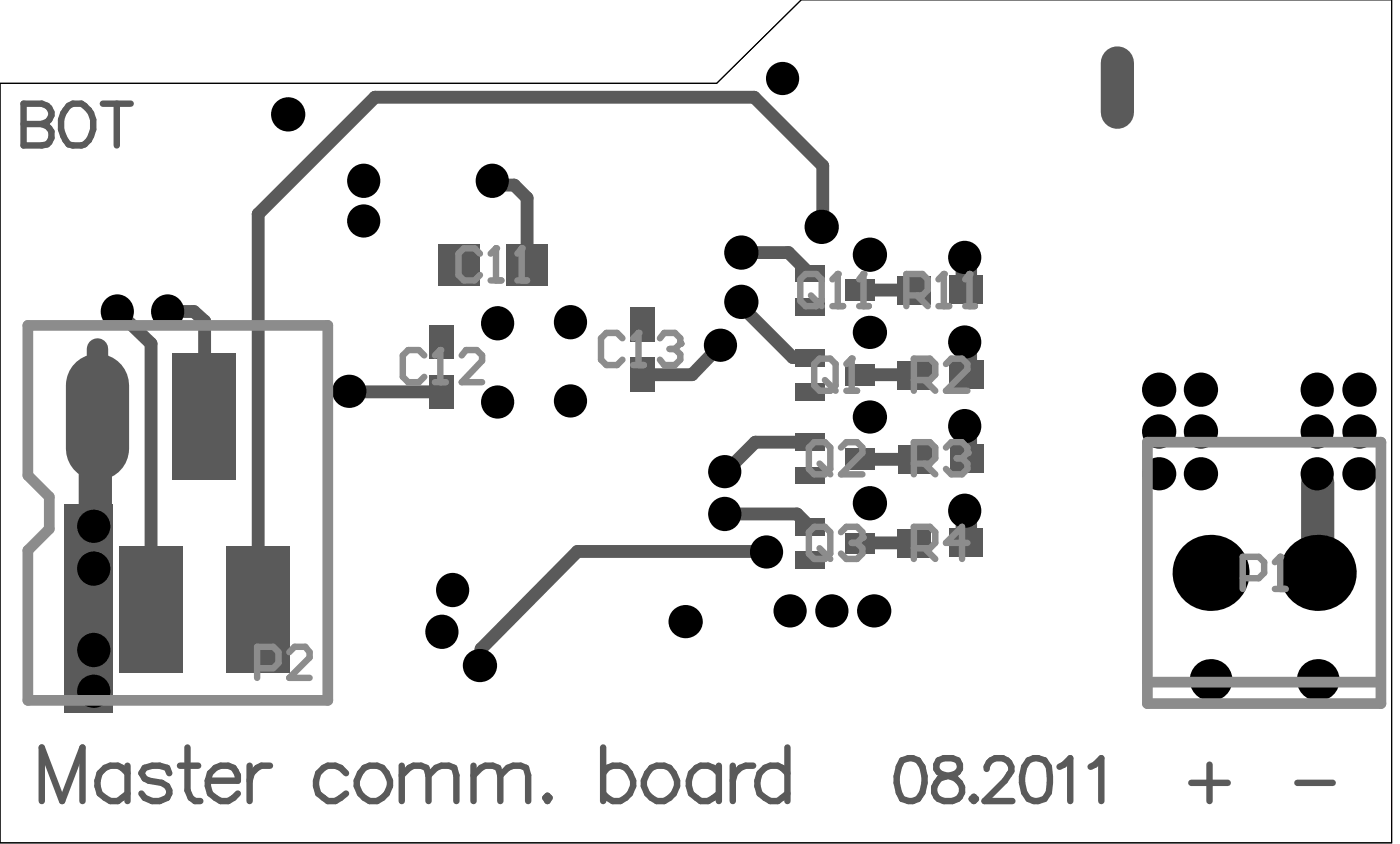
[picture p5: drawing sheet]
<svg xmlns="http://www.w3.org/2000/svg" width="55mm" height="33mm" viewBox="0 0 55 33" stroke-linecap="round" stroke-linejoin="round" font-family="sans-serif">
<path d="M0 3.3h28.2l3.3-3.3h23.2v33.1h-54.7z" fill="none" stroke="#000" stroke-width=".04"/>
<path d="M4.6 12.2l1.3 1.3M7.6 12.2l.4 .4M29.2 11.7v.4M29.7 17.4l-1.2 1.2M31 9.9l.8 .9M31.2 14h.6M18.9 25.5v.7M31.3 20.2l.5 .5" fill="none" stroke="#5a5a5a" stroke-width=".51"/>
<path d="M38 10.1v1.3M38 13.4v1.3M38 16.7v1.3M38 20.1v1.2" fill="none" stroke="#5a5a5a" stroke-width=".84"/>
<circle cx="20.7" cy="10.4" r=".25" fill="#5a5a5a"/>
<path d="M5.9 13.5v10.4M8 12.6v3.8M20.7 7.8v2.6M32.3 6.5v2.4" fill="none" stroke="#5a5a5a" stroke-width=".51"/>
<path d="M3.8 13.7v2.7" fill="none" stroke="#5a5a5a" stroke-width=".84"/>
<path d="M51.8 19v3.5" fill="none" stroke="#5a5a5a" stroke-width="1.3"/>
<circle cx="33.8" cy="21.3" r=".25" fill="#5a5a5a"/>
<path d="M22.7 21.7h7.5" fill="none" stroke="#5a5a5a" stroke-width=".51"/>
<circle cx="33.8" cy="18" r=".25" fill="#5a5a5a"/>
<path d="M28.5 20.2h2.8" fill="none" stroke="#5a5a5a" stroke-width=".51"/>
<circle cx="33.8" cy="14.7" r=".25" fill="#5a5a5a"/>
<path d="M25.2 14.7h2" fill="none" stroke="#5a5a5a" stroke-width=".51"/>
<circle cx="33.8" cy="11.4" r=".25" fill="#5a5a5a"/>
<path d="M13.8 15.4h3.6M29.2 9.9h1.8" fill="none" stroke="#5a5a5a" stroke-width=".51"/>
<path d="M3.8 16.4h-.1" fill="none" stroke="#5a5a5a" stroke-width="1.3"/>
<circle cx="3.7" cy="16.4" r=".65" fill="#5a5a5a"/>
<path d="M6.7 12.2h.9M19.4 7.3h.8l.5 .5M28.3 13.5l-1.1 1.2M29.2 12.1l2 1.9M29.7 17.4h2.1M32.3 6.5l-2.7-2.7h-14.9l-4.6 4.6v15.5M33.8 18h2.2M33.8 14.7h2.2M33.8 11.4h2.2M22.7 21.7l-3.8 3.8M33.8 21.3h2.2" fill="none" stroke="#5a5a5a" stroke-width=".51"/>
<path d="M3.7 16.4v5.9M43.9 2.5v1.9" fill="none" stroke="#5a5a5a" stroke-width="1.3"/>
<path d="M2.5 19.8h1.9v8.2h-1.9z" fill-rule="evenodd" fill="#5a5a5a"/>
<g fill="none" stroke="#5a5a5a" stroke-width=".25">
<path d="M.9 4.1h.7a.4 .4 0 0 1 .4 .4 .4 .4 0 0 1-.4 .4 .44 .44 0 0 1 .4 .3 .44 .44 0 0 1-.1 .5h-1zM.9 4.9h.7M2.7 4.2l.2-.1a.81 .81 0 0 1 .7 .4 .81 .81 0 0 1 0 .8 .61 .61 0 0 1-.7 .4 .61 .61 0 0 1-.5-.6 1.04 1.04 0 0 1 .3-.9zM4 4.1h1.1M4.6 4.1v1.6M1.6 31.5v-2.1l.8 2.1 .8-2.1v2.1M5 30.1v1.4M5 30.4a.69 .69 0 0 0-1.2 .2 .69 .69 0 0 0 .8 .9l.4-.3M6.7 30.4l-.1-.2a.76 .76 0 0 0-1 .2l.1 .2 .9 .3 .1 .3a.63 .63 0 0 1-1.1 0M7.1 30.1h.7M7.4 29.4v1.7l.1 .2 .2 .2h.2M8.2 30.7a.66 .66 0 0 0 .4 .7 .66 .66 0 0 0 .7-.2"/>
<path d="M8.3 30.4a.58 .58 0 0 1 .6-.3 .58 .58 0 0 1 .4 .6h-1.1zM9.8 30.1v1.4M10.6 30.1a.65 .65 0 0 0-.8 .6M13.6 30.4a.69 .69 0 0 0-1.2 .1 .69 .69 0 0 0 .8 1l.4-.3M15.8 30.5l.5-.4 .5 .1v.3M15.8 30.1v1.4M16.8 30.5a.73 .73 0 0 1 1.1-.3v.3v1M16.8 30.5v1M18.6 30.5l.5-.4 .5 .1 .1 .3M18.6 30.1v1.4M19.7 30.5a.73 .73 0 0 1 1-.3l.1 .3v1M19.7 30.5v1"/>
<path d="M21.4 31.3h.1h.1l-.1 .2zM23.7 30.4a.66 .66 0 0 1 1-.1 .66 .66 0 0 1 0 1 .66 .66 0 0 1-1-.1M23.7 29.4v2.1M28.3 30.4a.69 .69 0 0 0-1.2 .1 .69 .69 0 0 0 .7 1l.5-.3M28.3 30.1v1.4M28.8 30.1v1.4M29.6 30.1a.65 .65 0 0 0-.8 .6M31 30.4a.69 .69 0 0 0-1.2 .2 .69 .69 0 0 0 .8 .9l.4-.3M31 29.4v2.1M35.5 29.9a.53 .53 0 0 1 .8 .2 1.3 1.3 0 0 1-.2 1.3 .49 .49 0 0 1-.8-.3 1.45 1.45 0 0 1 .2-1.2zM36.9 29.9a.33 .33 0 0 0 .1 .5 .72 .72 0 0 1 .8 .7l-.1 .2a.61 .61 0 0 1-1-.2 .68 .68 0 0 1 .8-.7 .33 .33 0 0 0 .1-.5l-.2-.1zM38.2 31.4l.1-.1 .1 .1-.1 .1z"/>
<path d="M38.8 30.2a.44 .44 0 0 1 .3-.4h.3a.45 .45 0 0 1 .4 .5l-.3 .4-.8 .8h1.1M40.4 29.9a.54 .54 0 0 1 .8 .2 1.68 1.68 0 0 1-.1 1.3 .53 .53 0 0 1-.8-.3 1.3 1.3 0 0 1 .1-1.2zM41.6 30.1l.5-.3v1.7M42.9 30.1l.4-.3v1.7M46.8 30.8h1.5M47.5 30v1.5M51 30.8h1.4"/>
<circle cx="14.7" cy="30.8" r=".68"/>
<circle cx="25.9" cy="30.8" r=".68"/>
</g>
<g fill="#000">
<circle cx="4.6" cy="12.2" r=".66"/>
<circle cx="6.6" cy="12.2" r=".66"/>
<circle cx="11.3" cy="4.5" r=".67"/>
<circle cx="13.7" cy="15.4" r=".67"/>
<circle cx="14.3" cy="7.1" r=".66"/>
<circle cx="14.3" cy="8.7" r=".65"/>
<circle cx="19.3" cy="7.1" r=".66"/>
<circle cx="19.6" cy="12.7" r=".66"/>
<circle cx="19.6" cy="15.8" r=".65"/>
<circle cx="22.4" cy="12.7" r=".66"/>
<circle cx="22.4" cy="15.8" r=".65"/>
<circle cx="28.3" cy="13.6" r=".65"/>
<circle cx="28.5" cy="18.5" r=".65"/>
<circle cx="29.1" cy="9.9" r=".67"/>
<circle cx="29.1" cy="11.9" r=".67"/>
<circle cx="30.8" cy="3.1" r=".65"/>
<circle cx="32.3" cy="8.9" r=".67"/>
<circle cx="34.2" cy="10" r=".67"/>
<circle cx="34.2" cy="19.8" r=".67"/>
<circle cx="34.2" cy="13.1" r=".67"/>
<circle cx="34.2" cy="16.4" r=".67"/>
<circle cx="37.9" cy="16.7" r=".66"/>
<circle cx="37.9" cy="10.1" r=".65"/>
<circle cx="37.9" cy="13.4" r=".65"/>
<circle cx="45.6" cy="17" r=".67"/>
<circle cx="45.6" cy="15.3" r=".67"/>
<circle cx="45.6" cy="18.6" r=".67"/>
<circle cx="47.2" cy="17" r=".67"/>
<circle cx="47.2" cy="15.3" r=".67"/>
<circle cx="47.2" cy="18.6" r=".67"/>
<circle cx="51.8" cy="17" r=".66"/>
<circle cx="51.8" cy="15.3" r=".66"/>
<circle cx="51.8" cy="18.6" r=".65"/>
<circle cx="53.4" cy="17" r=".67"/>
<circle cx="53.4" cy="15.3" r=".67"/>
<circle cx="53.5" cy="18.6" r=".67"/>
<circle cx="3.7" cy="22.3" r=".66"/>
<circle cx="3.7" cy="25.5" r=".66"/>
<circle cx="3.7" cy="20.7" r=".65"/>
<circle cx="3.7" cy="27.2" r=".65"/>
<circle cx="17.4" cy="24.8" r=".66"/>
<circle cx="17.8" cy="23.2" r=".66"/>
<circle cx="18.9" cy="26.1" r=".67"/>
<circle cx="27" cy="24.4" r=".67"/>
<circle cx="28.5" cy="20.2" r=".66"/>
<circle cx="30.1" cy="21.7" r=".65"/>
<circle cx="31.1" cy="24" r=".65"/>
<circle cx="32.7" cy="24" r=".65"/>
<circle cx="34.4" cy="24" r=".67"/>
<circle cx="37.9" cy="20.1" r=".66"/>
<circle cx="47.6" cy="26.7" r=".82"/>
<circle cx="47.6" cy="22.5" r="1.5"/>
<circle cx="51.8" cy="22.5" r="1.5"/>
<circle cx="51.8" cy="26.7" r=".82"/>
</g>
<g fill="#5a5a5a">
<path d="M37.3 20.7h1.3v1.2h-1.3z" fill-rule="evenodd"/>
<path d="M37.4 17.5h1.3v1.1h-1.3z" fill-rule="evenodd"/>
<path d="M37.3 14.1h1.4v1.2h-1.4z" fill-rule="evenodd"/>
<path d="M37.3 10.8h1.3v1.1h-1.3z" fill-rule="evenodd"/>
<path d="M35.3 20.8h1.3v1.1h-1.3z" fill-rule="evenodd"/>
<path d="M35.3 17.5h1.3v1.1h-1.3z" fill-rule="evenodd"/>
<path d="M35.3 14.2h1.3v1.1h-1.3z" fill-rule="evenodd"/>
<path d="M35.3 10.8h1.3v1.2h-1.3z" fill-rule="evenodd"/>
<path d="M31.2 21.7h1.2v.6h-1.2z" fill-rule="evenodd"/>
<path d="M31.2 18.4h1.2v.6h-1.2z" fill-rule="evenodd"/>
<path d="M31.2 15.1h1.2v.6h-1.2z" fill-rule="evenodd"/>
<path d="M31.2 11.7h1.2v.7h-1.2z" fill-rule="evenodd"/>
<path d="M24.8 14h.9v1.4h-.9z" fill-rule="evenodd"/>
<path d="M24.8 12.1h.9v1.3h-.9z" fill-rule="evenodd"/>
<path d="M16.9 14.8h1v1.3h-1z" fill-rule="evenodd"/>
<path d="M31.2 10.4h1.2v.7h-1.2z" fill-rule="evenodd"/>
<path d="M31.2 20.4h1.2v.6h-1.2z" fill-rule="evenodd"/>
<path d="M31.2 17h1.2v.7h-1.2z" fill-rule="evenodd"/>
<path d="M31.2 13.7h1.2v.7h-1.2z" fill-rule="evenodd"/>
<path d="M16.9 12.8h1v1.3h-1z" fill-rule="evenodd"/>
<path d="M17.2 9.6h1.7v1.6h-1.7z" fill-rule="evenodd"/>
<path d="M6.8 13.9h2.5v4.9h-2.5z" fill-rule="evenodd"/>
<path d="M33.2 21h1.2v.8h-1.2z" fill-rule="evenodd"/>
<path d="M33.2 17.6h1.2v.9h-1.2z" fill-rule="evenodd"/>
<path d="M33.2 14.3h1.2v.8h-1.2z" fill-rule="evenodd"/>
<path d="M33.2 11h1.2v.8h-1.2z" fill-rule="evenodd"/>
<path d="M19.9 9.6h1.6v1.6h-1.6z" fill-rule="evenodd"/>
</g>
<path d="M3.8 15.1v2.5" fill="none" stroke="#5a5a5a" stroke-width="2.5"/>
<g fill="#5a5a5a">
<path d="M8.9 21.5h2.5v4.9h-2.5z" fill-rule="evenodd"/>
<path d="M4.7 21.5h2.5v4.9h-2.5z" fill-rule="evenodd"/>
</g>
<path d="M1.1 12.8h11.8v14.7h-11.8v-5.9l.8-.8v-1.3l-.8-.8zM45.1 17.4h9.2v10.2h-9.2zM45.1 26.8h9.1" fill="none" stroke="#8c8c8c" stroke-width=".42"/>
<g fill="none" stroke="#8c8c8c" stroke-width=".25">
<path d="M16.7 14l-.2-.2h-.5l-.2 .2v.8l.2 .2h.5l.2-.2M17.1 15h.4M17.3 13.8h.1M17.3 13.8v1.2M17.3 13.8l-.2 .2M18.2 14l.1-.2h.4l.3 .2v.2l-.8 .8h.8M18.9 10l-.2-.2h-.5l-.2 .2v.8l.2 .2h.5l.2-.2M19.3 11h.4M19.5 9.8h.1M19.5 9.8v1.2M19.5 9.8l-.2 .2M20.3 11h.4"/>
<path d="M20.5 9.8h.1M20.5 9.8v1.2M20.5 9.8l-.2 .2M24.5 13.3l-.2-.2h-.5l-.2 .2v.8l.2 .2h.5l.2-.2M24.9 14.3h.4M25.1 13.1h.1M25.1 13.1v1.2M25.1 13.1l-.2 .2M25.9 13.3l.2-.2h.4l.2 .2v.2M26.3 13.7h.2M26.5 13.7l.2 .2v.2l-.2 .2h-.4l-.2-.2M26.7 13.5h.1"/>
<path d="M26.7 13.5l-.2 .2M31.5 11l.2-.2h.4l.2 .2v.8l-.2 .2h-.4l-.2-.2zM31.8 17.6l.2-.2h.4l.2 .2v.8l-.2 .2h-.4l-.2-.2zM31.9 11.6l.4 .4M32 14.3l.2-.2h.4l.2 .2v.8l-.2 .3h-.4l-.2-.3zM32.2 18.2l.4 .4M32.4 14.9l.4 .5M32.7 12h.4M32.9 10.8h.1M32.9 10.8v1.2M32.9 10.8l-.2 .2M33.1 17.6l.2-.2h.4l.2 .2v.2l-.8 .8h.8"/>
<path d="M33.3 15.4h.4M33.5 14.1h.1M33.5 14.1v1.3M33.5 14.1l-.2 .2M33.8 12h.4M33.9 10.8h.1M33.9 10.8v1.2M33.9 10.8l-.1 .2M35.6 11.6h.7l.2-.2v-.4l-.2-.2h-.7v1.2M35.9 14.9h.7l.2-.2v-.4l-.2-.2h-.7v1.3M35.9 18.2h.7l.2-.2v-.4l-.2-.2h-.7v1.2M36 11.6l.5 .4"/>
<path d="M36.3 14.9l.5 .5M36.3 18.2l.5 .4M36.9 12h.4M37.1 10.8h.1M37.1 10.8l-.2 .2M37.1 10.8v1.2M37.2 14.3l.2-.2h.4l.2 .2v.2l-.8 .9h.8M37.2 17.6l.2-.2h.4l.2 .2v.2M37.6 18h.2M37.8 18l.2 .2v.2l-.2 .2h-.4l-.2-.2M37.9 12h.4M38 17.8h.1"/>
<path d="M38 17.8l-.2 .2M38.1 10.8h.1M38.1 10.8v1.2M38.1 10.8l-.2 .2M10.1 26.3h.6l.2-.3v-.4l-.2-.2h-.6v1.2M11.4 25.6l.2-.2h.4l.2 .2v.2l-.8 .8h.8M31.8 20.9l.2-.2h.4l.2 .2v.9l-.2 .2h-.4l-.2-.2zM32.2 21.5l.4 .5M33.1 20.9l.2-.2h.4l.2 .2v.2M33.5 21.3h.2M33.7 21.3l.2 .2v.3l-.2 .2h-.4l-.2-.2M33.9 21.1h.1"/>
<path d="M33.9 21.1l-.2 .2M35.9 21.5h.7l.2-.2v-.4l-.2-.2h-.7v1.3M36.3 21.5l.5 .5M38 21.3h-.8l.6-.6v1.3M48.9 22.7h.6l.2-.2v-.4l-.2-.2h-.6v1.2M50.1 23.1h.4M50.3 21.9h.1M50.3 21.9l-.2 .2M50.3 21.9v1.2"/>
</g>
</svg>
